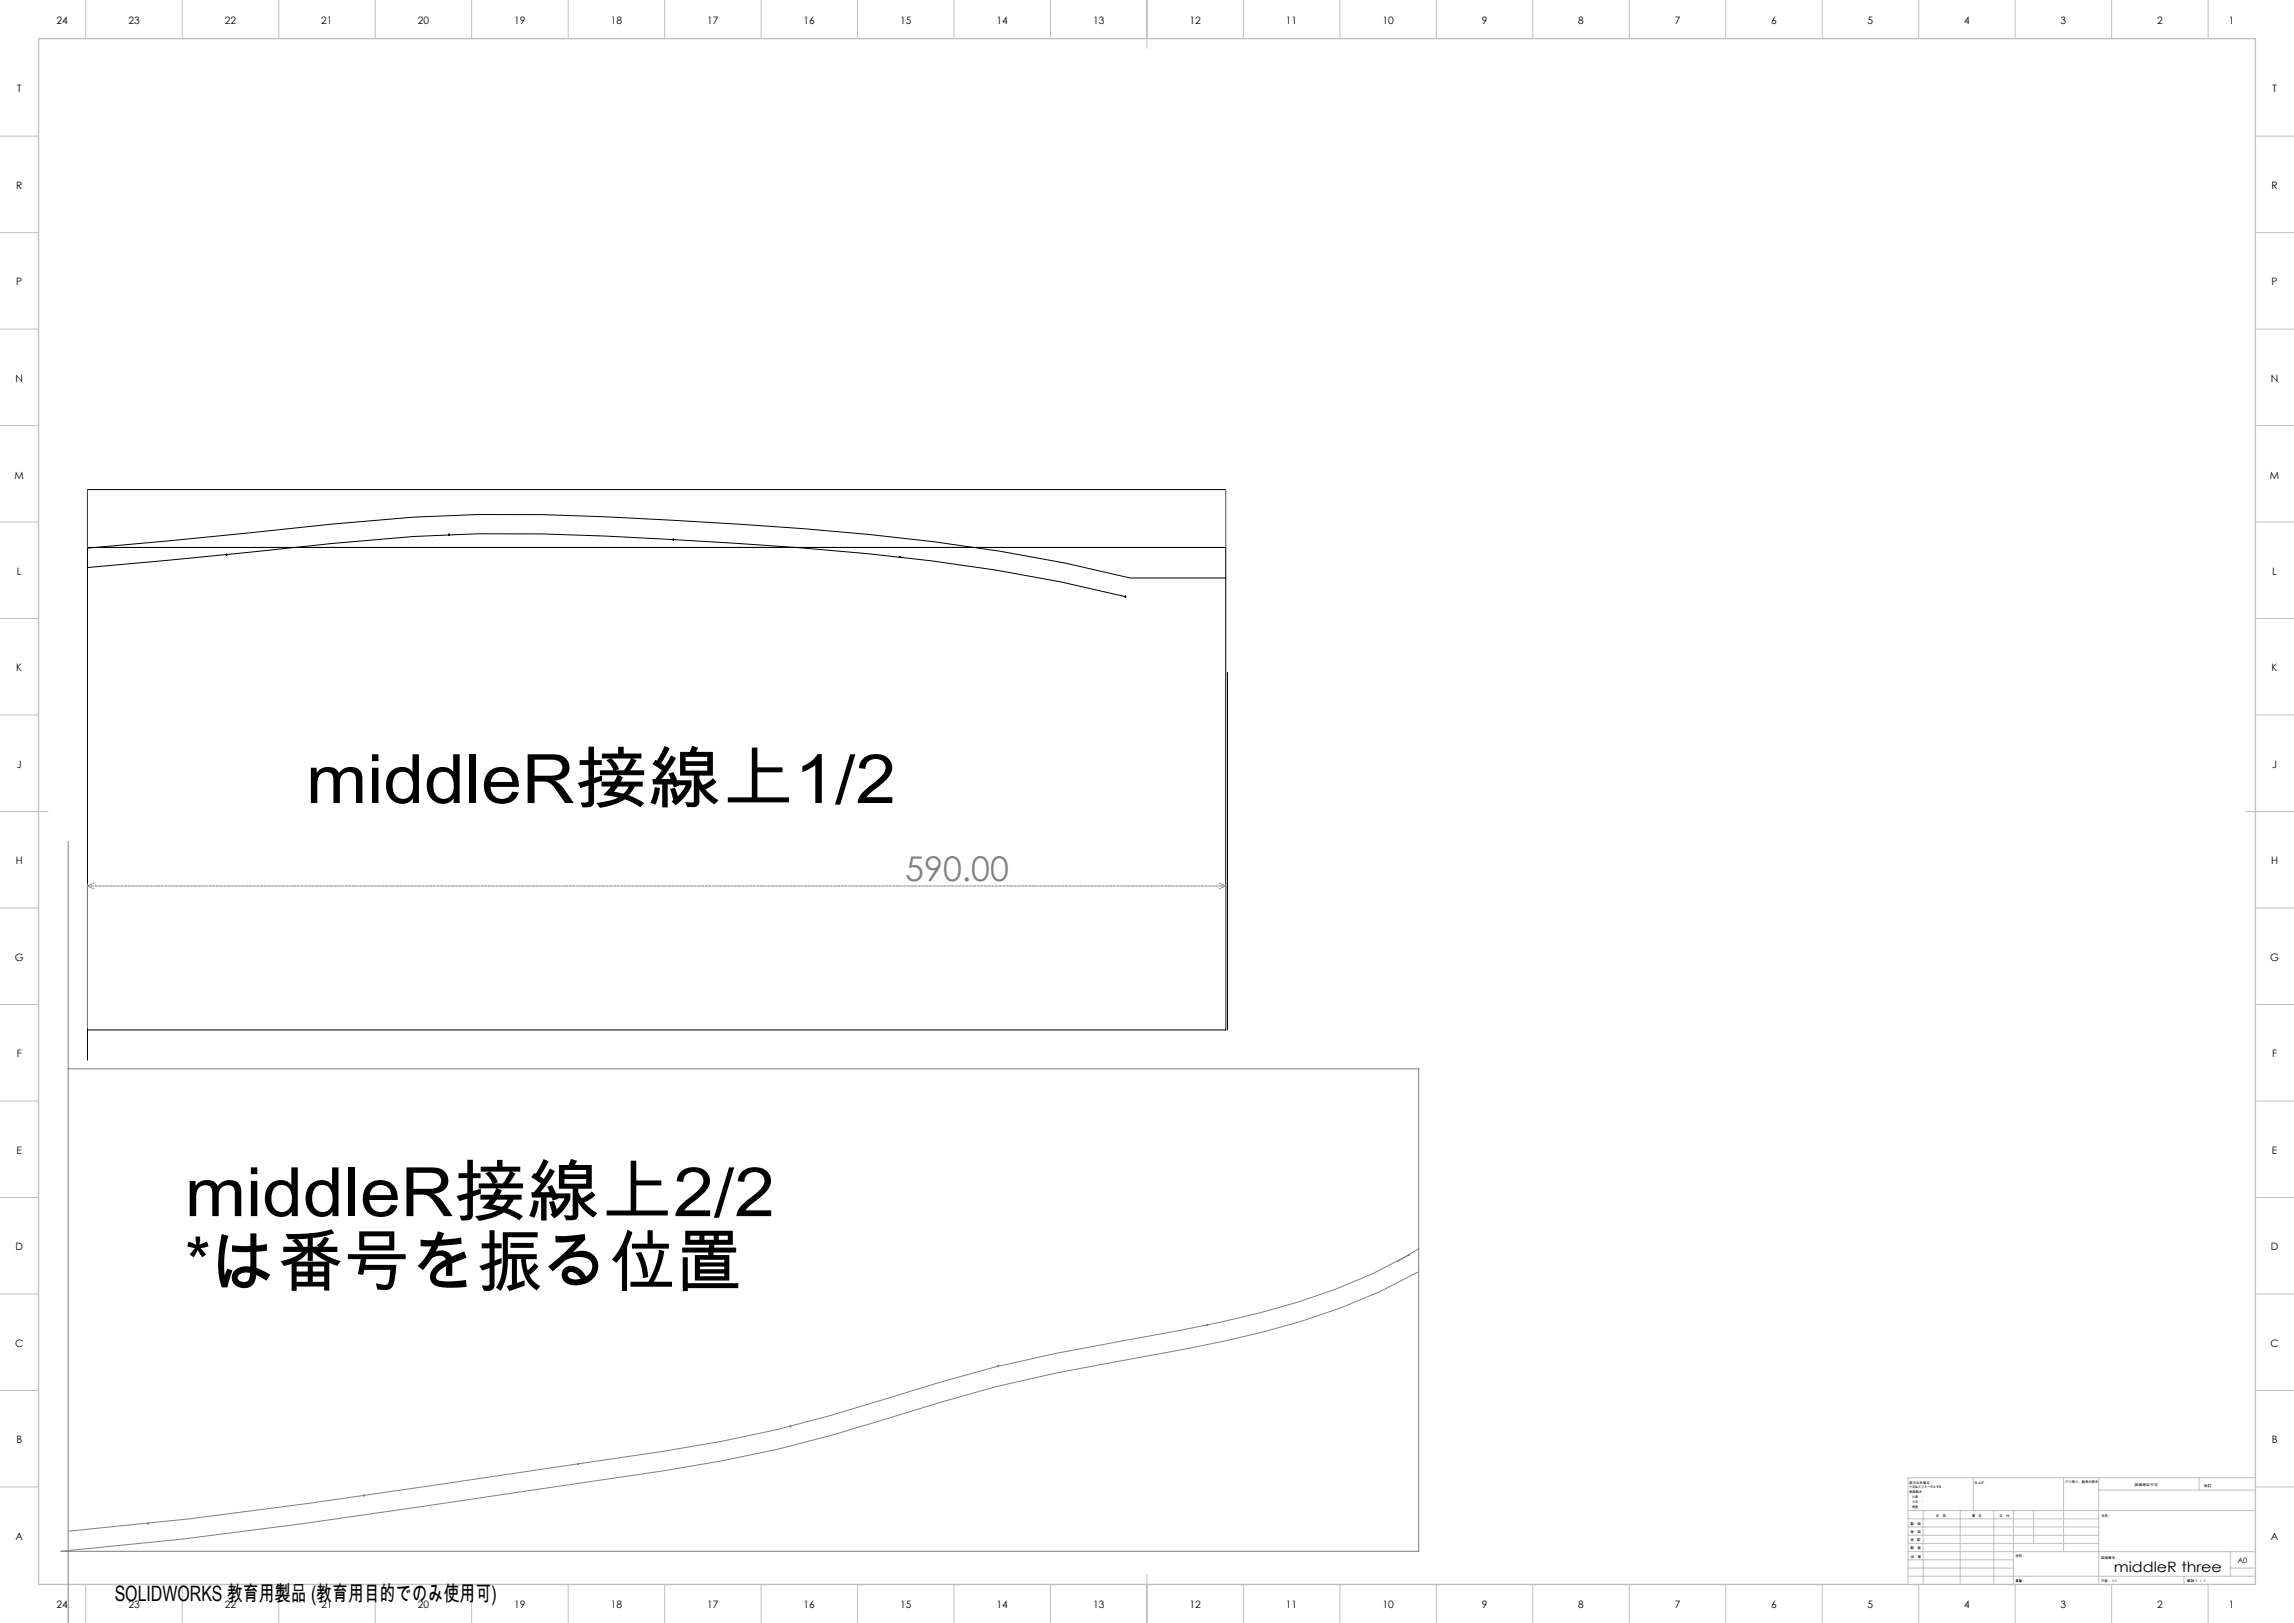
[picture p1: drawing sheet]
<svg xmlns="http://www.w3.org/2000/svg" width="1189mm" height="841mm" viewBox="0 0 1189 841" stroke-linecap="round" stroke-linejoin="round" font-family="sans-serif">
<defs><g id="words">
<g font-size="35.3">
<text x="159" y="416">middleR接線上1/2</text>
<text x="96" y="630">middleR接線上2/2</text>
<text x="96" y="666">*は番号を振る位置</text>
</g>
<text font-size="17.6" fill="#808080" x="469" y="457">590.00</text>
<text font-size="11" x="59" y="830">SOLIDWORKS 教育用製品 (教育用目的でのみ使用可)</text>
<text font-size="7.4" x="1096" y="815">middleR three</text>
<g font-size="5.3">
<text x="29" y="12">24</text>
<text x="67" y="12">23</text>
<text x="117" y="12">22</text>
<text x="167" y="12">21</text>
<text x="217" y="12">20</text>
<text x="267" y="12">19</text>
<text x="317" y="12">18</text>
<text x="367" y="12">17</text>
<text x="417" y="12">16</text>
<text x="467" y="12">15</text>
<text x="517" y="12">14</text>
<text x="567" y="12">13</text>
<text x="617" y="12">12</text>
<text x="667" y="12">11</text>
<text x="717" y="12">10</text>
<text x="768" y="12">9</text>
<text x="818" y="12">8</text>
<text x="868" y="12">7</text>
<text x="918" y="12">6</text>
<text x="968" y="12">5</text>
<text x="1018" y="12">4</text>
<text x="1068" y="12">3</text>
<text x="1118" y="12">2</text>
<text x="1155" y="12">1</text>
<text x="9" y="48">T</text>
<text x="1178" y="48">T</text>
<text x="8" y="98">R</text>
<text x="1177" y="98">R</text>
<text x="8" y="148">P</text>
<text x="1177" y="148">P</text>
<text x="8" y="198">N</text>
<text x="1177" y="198">N</text>
<text x="8" y="248">M</text>
<text x="1177" y="248">M</text>
<text x="9" y="298">L</text>
<text x="1178" y="298">L</text>
<text x="8" y="348">K</text>
<text x="1177" y="348">K</text>
<text x="9" y="398">J</text>
<text x="1178" y="398">J</text>
<text x="8" y="448">H</text>
<text x="1177" y="448">H</text>
<text x="8" y="498">G</text>
<text x="1177" y="498">G</text>
<text x="9" y="548">F</text>
<text x="1178" y="548">F</text>
<text x="9" y="598">E</text>
<text x="1178" y="598">E</text>
<text x="8" y="648">D</text>
<text x="1177" y="648">D</text>
<text x="8" y="698">C</text>
<text x="1177" y="698">C</text>
<text x="8" y="748">B</text>
<text x="1177" y="748">B</text>
<text x="8" y="798">A</text>
<text x="1177" y="798">A</text>
<text x="29" y="833">24</text>
<text x="67" y="833">23</text>
<text x="117" y="833">22</text>
<text x="167" y="833">21</text>
<text x="217" y="833">20</text>
<text x="267" y="833">19</text>
<text x="317" y="833">18</text>
<text x="367" y="833">17</text>
<text x="417" y="833">16</text>
<text x="467" y="833">15</text>
<text x="517" y="833">14</text>
<text x="567" y="833">13</text>
<text x="617" y="833">12</text>
<text x="667" y="833">11</text>
<text x="717" y="833">10</text>
<text x="768" y="833">9</text>
<text x="818" y="833">8</text>
<text x="868" y="833">7</text>
<text x="918" y="833">6</text>
<text x="968" y="833">5</text>
<text x="1018" y="833">4</text>
<text x="1068" y="833">3</text>
<text x="1118" y="833">2</text>
<text x="1155" y="833">1</text>
</g>
<text font-size="3.9" x="1160" y="810">A0</text>
<g font-size="1.7">
<text x="990" y="769">指示なき場合：</text>
<text x="990" y="771">寸法はミリメータとする</text>
<text x="990" y="774">表面粗さ：</text>
<text x="1023" y="769">仕上げ：</text>
<text x="1070" y="769">バリ取り、鋭角の除去</text>
<text x="1106" y="770">図面測定不可</text>
<text x="1142" y="770">改訂</text>
<text x="990" y="776">公差　：</text>
<text x="990" y="779">寸法　：</text>
<text x="990" y="781">角度　：</text>
<text x="990" y="790">製　図</text>
<text x="1003" y="786">名　前</text>
<text x="1019" y="786">署　名</text>
<text x="1036" y="786">日　付</text>
<text x="1089" y="786">名称：</text>
<text x="990" y="794">検　図</text>
<text x="990" y="799">承　認</text>
<text x="990" y="803">製　産</text>
<text x="990" y="807">品　管</text>
<text x="1045" y="807">材料：</text>
<text x="1089" y="808">図面番号：</text>
<text x="1045" y="820">重量：</text>
<text x="1089" y="820">尺度： 1:1</text>
<text x="1133" y="820">葉数 1 ／ 1</text>
</g>
</g></defs>
<g fill="none" stroke="#000" stroke-width=".52">
<path d="M45 257v292M45 254h590M232 277h1M233 277v1M233 277h-1M349 280h1M349 279v1M45 284h590v250h-590M45 284l127-12a854 854 0 0 1 143-4 1889 1889 0 0 1 203 18l34 6 34 7h49M45 294l127-12a840 840 0 0 1 142-4 1896 1896 0 0 1 203 17l33 7 33 7M117 287h1M117 287l1 1"/>
<path d="M117 287v1M118 287l-1 1M466 289h1M466 288l1 1M466 288v1M467 288l-1 1M583 309h1M583 309l1 1M583 309v1M584 309l-1 1M636 348v186"/>
</g>
<g fill="none" stroke="#808080" stroke-width=".52">
<path d="M35 436v405M45 458v75M635 458v75M35 554h700v250h-703l62-6 63-9 188-27a697 697 0 0 0 115-27 758 758 0 0 1 120-30 776 776 0 0 0 95-20l20-7 20-9 20-10M730 650h1M730 650l1 1M730 650a331 331 0 0 1-98 35l-53 10a765 765 0 0 0-120 30 678 678 0 0 1-113 27l-186 27-62 8-63 6M730 650v1M731 650l-1 1M735 647l-11 7M625 687h1M625 686l1 1"/>
<path d="M626 686v1M626 686l-1 1M517 708h1M517 707v1M518 708h-1M409 739h1M410 739v1M410 739h-1M299 759h1M299 758l1 1M300 758v1M300 758l-1 1"/>
<path d="M188 775h1M189 774v1M189 775h-1M76 789h1M76 789l1 1M77 789v1M77 789l-1 1"/>
</g>
<path d="M45 254v30M635 254v30" fill="none" stroke="#00f" stroke-width=".52"/>
<g fill="none" stroke="#c0c0c0" stroke-width=".52">
<path d="M44 0v20M94 0v20M144 0v20M194 0v20M244 0v20M294 0v20M344 0v20M394 0v20M444 0v20M494 0v20M544 0v20M594 0v25"/>
<path d="M644 0v20M694 0v20M744 0v20M794 0v20M844 0v20M894 0v20M944 0v20M994 0v20M1044 0v20M1094 0v20M1144 0v20M0 71h20"/>
<path d="M1169 71h20M0 121h20M1169 121h20M0 171h20M1169 171h20M0 221h20M1169 221h20M0 271h20M1169 271h20M0 321h20M1169 321h20M0 371h20"/>
<path d="M1169 371h20M0 421h25M1164 421h25M0 471h20M1169 471h20M0 521h20M1169 521h20M0 571h20M1169 571h20M0 621h20M1169 621h20M0 671h20"/>
<path d="M1169 671h20M0 721h20M1169 721h20M0 771h20M1023 766v17M1070 766v38M1088 766v55M1088 772h81M1140 766v6M1169 766h-180v55M1169 771h20M989 783h180"/>
<path d="M989 800h99M989 796h99M989 791h99M989 787h99M997 783v38M1016 783v38M1033 783v38M1044 783v38M1054 783v17M594 816v25M989 817h180M989 813h55"/>
<path d="M989 808h55M989 804h180M1132 817v4M1156 813h13M1156 804v13M44 821v20M94 821v20M144 821v20M194 821v20M244 821v20M294 821v20M344 821v20"/>
<path d="M394 821v20M444 821v20M494 821v20M544 821v20M644 821v20M694 821v20M744 821v20M794 821v20M844 821v20M894 821v20M944 821v20M994 821v20"/>
<path d="M1044 821v20M1094 821v20M1144 821v20"/>
</g>
<path d="M20 20h1149v801h-1149z" fill="none" stroke="#c0c0c0" stroke-width=".7"/>
<path d="M45 459h590" fill="none" stroke="#808080" stroke-width=".52" stroke-dasharray="1.3 .6"/>
<path d="M45 459l4-1M632 458l3 1M635 459l-3 2M49 461l-4-2" fill="none" stroke="#808080" stroke-width=".52" stroke-dasharray="1.3 .6" stroke-dashoffset=".7"/>
<use href="#words"/>
</svg>
